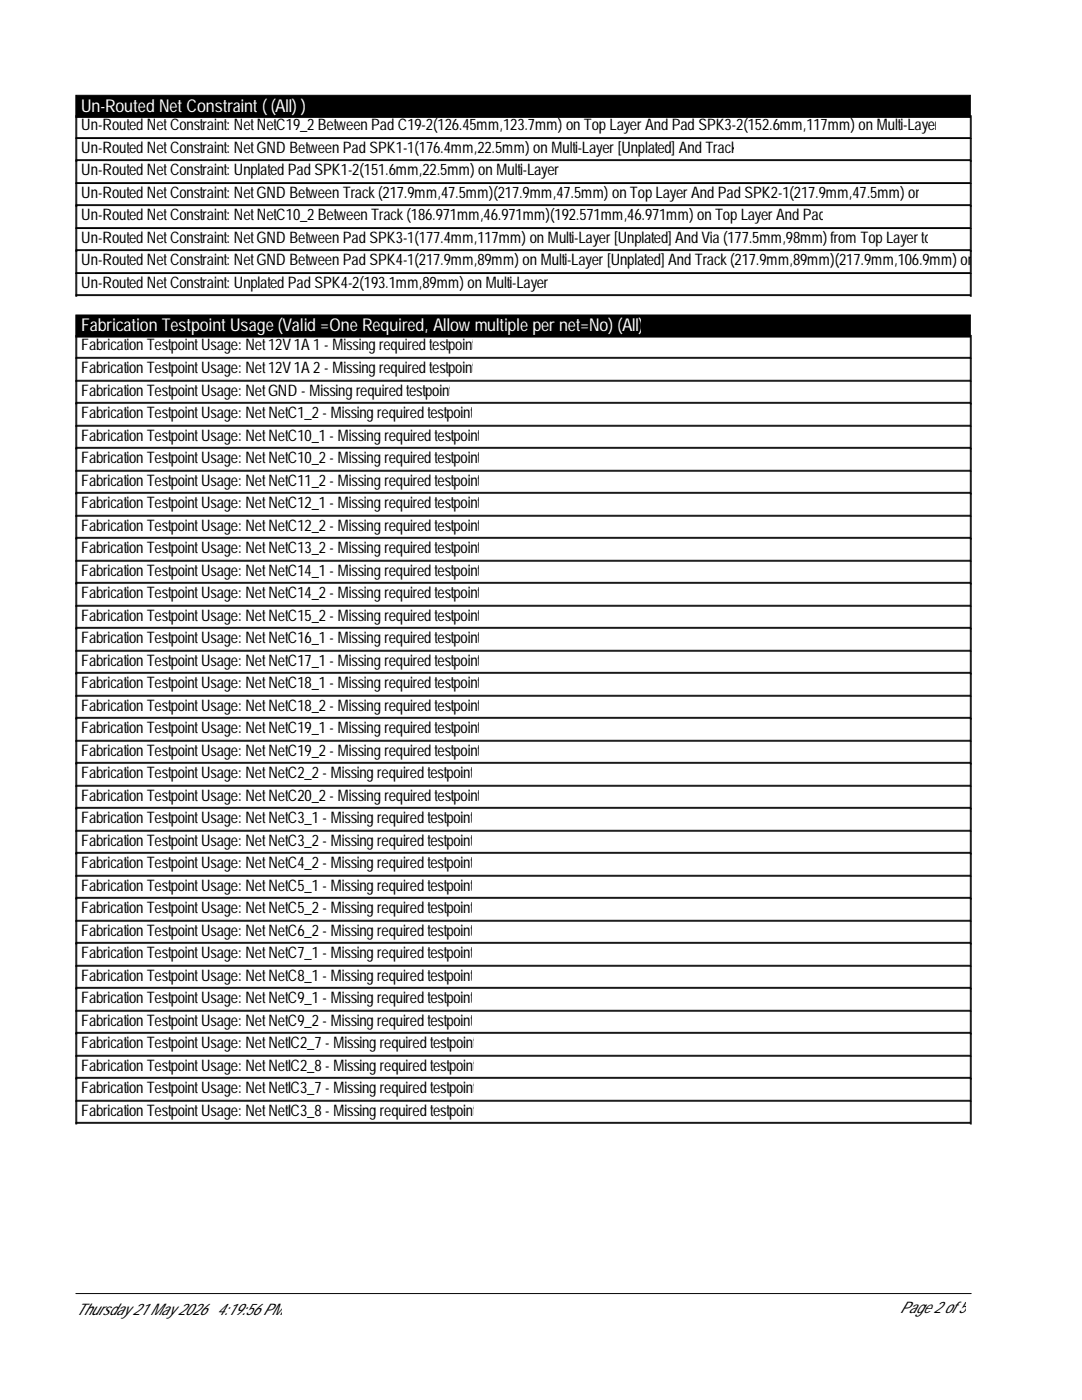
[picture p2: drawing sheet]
<svg xmlns="http://www.w3.org/2000/svg" width="216mm" height="279mm" viewBox="0 0 216 279" stroke-linecap="round" stroke-linejoin="round" font-family="sans-serif">
<defs><g id="words">
<g font-size="3.5" fill="#fff">
<text x="16.2" y="22.3">Un-Routed Net Constraint ((All) )</text>
<text x="16.2" y="66.2">Fabrication Testpoint Usage (Valid =One Required, Allow multiple per net=No) (All)</text>
</g>
<g font-size="3.2">
<text x="16.2" y="26">Un-Routed NetConstraint: NetNetC19_2Between Pad C19-2(126.45mm,123.7mm) on Top Layer And Pad SPK3-2(152.6mm,117mm) on Multi-Layer</text>
<text x="16.2" y="30.6">Un-Routed NetConstraint: NetGND Between Pad SPK1-1(176.4mm,22.5mm) on Multi-Layer [Unplated] And Track</text>
<text x="16.2" y="35">Un-Routed NetConstraint: Unplated Pad SPK1-2(151.6mm,22.5mm) on Multi-Layer</text>
<text x="16.2" y="39.6">Un-Routed NetConstraint: NetGND Between Track(217.9mm,47.5mm)(217.9mm,47.5mm) on Top Layer And Pad SPK2-1(217.9mm,47.5mm) on</text>
<text x="16.2" y="44">Un-Routed NetConstraint: NetNetC10_2Between Track(186.971mm,46.971mm)(192.571mm,46.971mm) on Top Layer And Pad</text>
<text x="16.2" y="48.5">Un-Routed NetConstraint: NetGND Between Pad SPK3-1(177.4mm,117mm) on Multi-Layer [Unplated] And Via (177.5mm,98mm) from Top Layer to</text>
<text x="16.2" y="52.9">Un-Routed NetConstraint: NetGND Between Pad SPK4-1(217.9mm,89mm) on Multi-Layer [Unplated] And Track(217.9mm,89mm)(217.9mm,106.9mm) on</text>
<text x="16.2" y="57.5">Un-Routed NetConstraint: Unplated Pad SPK4-2(193.1mm,89mm) on Multi-Layer</text>
<text x="16.2" y="69.8">Fabrication TestpointUsage: Net12V 1A 1 - Missing required testpoint</text>
<text x="16.2" y="74.4">Fabrication TestpointUsage: Net12V 1A 2 - Missing required testpoint</text>
<text x="16.2" y="79">Fabrication TestpointUsage: NetGND - Missing required testpoint</text>
<text x="16.2" y="83.4">Fabrication TestpointUsage: NetNetC1_2- Missing required testpoint</text>
<text x="16.2" y="88">Fabrication TestpointUsage: NetNetC10_1 - Missing required testpoint</text>
<text x="16.2" y="92.4">Fabrication TestpointUsage: NetNetC10_2- Missing required testpoint</text>
<text x="16.2" y="97">Fabrication TestpointUsage: NetNetC11_2- Missing required testpoint</text>
<text x="16.2" y="101.4">Fabrication TestpointUsage: NetNetC12_1 - Missing required testpoint</text>
<text x="16.2" y="105.9">Fabrication TestpointUsage: NetNetC12_2- Missing required testpoint</text>
<text x="16.2" y="110.3">Fabrication TestpointUsage: NetNetC13_2- Missing required testpoint</text>
<text x="16.2" y="114.9">Fabrication TestpointUsage: NetNetC14_1 - Missing required testpoint</text>
<text x="16.2" y="119.3">Fabrication TestpointUsage: NetNetC14_2- Missing required testpoint</text>
<text x="16.2" y="123.9">Fabrication TestpointUsage: NetNetC15_2- Missing required testpoint</text>
<text x="16.2" y="128.3">Fabrication TestpointUsage: NetNetC16_1 - Missing required testpoint</text>
<text x="16.2" y="132.9">Fabrication TestpointUsage: NetNetC17_1 - Missing required testpoint</text>
<text x="16.2" y="137.3">Fabrication TestpointUsage: NetNetC18_1 - Missing required testpoint</text>
<text x="16.2" y="141.9">Fabrication TestpointUsage: NetNetC18_2- Missing required testpoint</text>
<text x="16.2" y="146.3">Fabrication TestpointUsage: NetNetC19_1 - Missing required testpoint</text>
<text x="16.2" y="150.8">Fabrication TestpointUsage: NetNetC19_2- Missing required testpoint</text>
<text x="16.2" y="155.2">Fabrication TestpointUsage: NetNetC2_2- Missing required testpoint</text>
<text x="16.2" y="159.8">Fabrication TestpointUsage: NetNetC20_2- Missing required testpoint</text>
<text x="16.2" y="164.2">Fabrication TestpointUsage: NetNetC3_1 - Missing required testpoint</text>
<text x="16.2" y="168.8">Fabrication TestpointUsage: NetNetC3_2- Missing required testpoint</text>
<text x="16.2" y="173.2">Fabrication TestpointUsage: NetNetC4_2- Missing required testpoint</text>
<text x="16.2" y="177.8">Fabrication TestpointUsage: NetNetC5_1 - Missing required testpoint</text>
<text x="16.2" y="182.2">Fabrication TestpointUsage: NetNetC5_2- Missing required testpoint</text>
<text x="16.2" y="186.8">Fabrication TestpointUsage: NetNetC6_2- Missing required testpoint</text>
<text x="16.2" y="191.2">Fabrication TestpointUsage: NetNetC7_1 - Missing required testpoint</text>
<text x="16.2" y="195.7">Fabrication TestpointUsage: NetNetC8_1 - Missing required testpoint</text>
<text x="16.2" y="200.1">Fabrication TestpointUsage: NetNetC9_1 - Missing required testpoint</text>
<text x="16.2" y="204.7">Fabrication TestpointUsage: NetNetC9_2- Missing required testpoint</text>
<text x="16.2" y="209.1">Fabrication TestpointUsage: NetNetIC2_7 - Missing required testpoint</text>
<text x="16.2" y="213.7">Fabrication TestpointUsage: NetNetIC2_8- Missing required testpoint</text>
<text x="16.2" y="218.1">Fabrication TestpointUsage: NetNetIC3_7 - Missing required testpoint</text>
<text x="16.2" y="222.7">Fabrication TestpointUsage: NetNetIC3_8- Missing required testpoint</text>
<text x="15.1" y="262.5">Thursday21 May2026</text>
<text x="43.3" y="262.5">4:19:56PM</text>
<text x="179.5" y="262.1">Page 2of 5</text>
</g>
</g></defs>
<path d="M15.1 19h178.5v4.4h-178.5zM15.1 62.9h178.5v4.4h-178.5z" fill="#000" stroke="#000" stroke-width=".2"/>
<g fill="none" stroke="#000" stroke-width=".2">
<path d="M15.1 27.6h178.5M15.1 27.5h178.5M15.1 23.1v36.1M15.1 32h178.5M15.1 31.9h178.5M15.1 36.6h178.5M15.1 36.5h178.5M15.3 23.1v36.1M193.6 23.1v36.1M193.8 23.1v36.1M15.1 41h178.5M15.1 40.9h178.5"/>
<path d="M15.1 45.6h178.5M15.1 45.4h178.5M15.1 50h178.5M15.1 49.8h178.5M15.1 54.6h178.5M15.1 54.4h178.5M15.1 59h178.5M15.1 58.8h178.5M15.1 66.9v157.4M15.1 71.5h178.5M15.1 71.3h178.5M15.1 76.1h178.5"/>
<path d="M15.1 75.9h178.5M15.3 66.9v157.4M193.6 66.9v157.4M193.8 66.9v157.4M15.1 80.5h178.5M15.1 80.3h178.5M15.1 85.1h178.5M15.1 84.9h178.5M15.1 89.5h178.5M15.1 89.3h178.5M15.1 94h178.5M15.1 93.9h178.5"/>
<path d="M15.1 98.4h178.5M15.1 98.3h178.5M15.1 103h178.5M15.1 102.8h178.5M15.1 107.4h178.5M15.1 107.2h178.5M15.1 112h178.5M15.1 111.8h178.5M15.1 116.4h178.5M15.1 116.2h178.5M15.1 121h178.5M15.1 120.8h178.5"/>
<path d="M15.1 125.4h178.5M15.1 125.2h178.5M15.1 130h178.5M15.1 129.8h178.5M15.1 134.4h178.5M15.1 134.2h178.5M15.1 138.9h178.5M15.1 138.8h178.5M15.1 143.3h178.5M15.1 143.2h178.5M15.1 147.9h178.5M15.1 147.7h178.5"/>
<path d="M15.1 152.3h178.5M15.1 152.1h178.5M15.1 156.9h178.5M15.1 156.7h178.5M15.1 161.3h178.5M15.1 161.1h178.5M15.1 165.9h178.5M15.1 165.7h178.5M15.1 170.3h178.5M15.1 170.1h178.5M15.1 174.9h178.5M15.1 174.7h178.5"/>
<path d="M15.1 179.3h178.5M15.1 179.1h178.5M15.1 183.8h178.5M15.1 183.7h178.5M15.1 188.2h178.5M15.1 188.1h178.5M15.1 192.8h178.5M15.1 192.6h178.5M15.1 197.2h178.5M15.1 197.1h178.5M15.1 201.8h178.5M15.1 201.6h178.5"/>
<path d="M15.1 206.2h178.5M15.1 206h178.5M15.1 210.8h178.5M15.1 210.6h178.5M15.1 215.2h178.5M15.1 215h178.5M15.1 219.8h178.5M15.1 219.6h178.5M15.1 224.2h178.5M15.1 224h178.5M15.1 258.2h178.7"/>
</g>
<use href="#words"/>
</svg>
